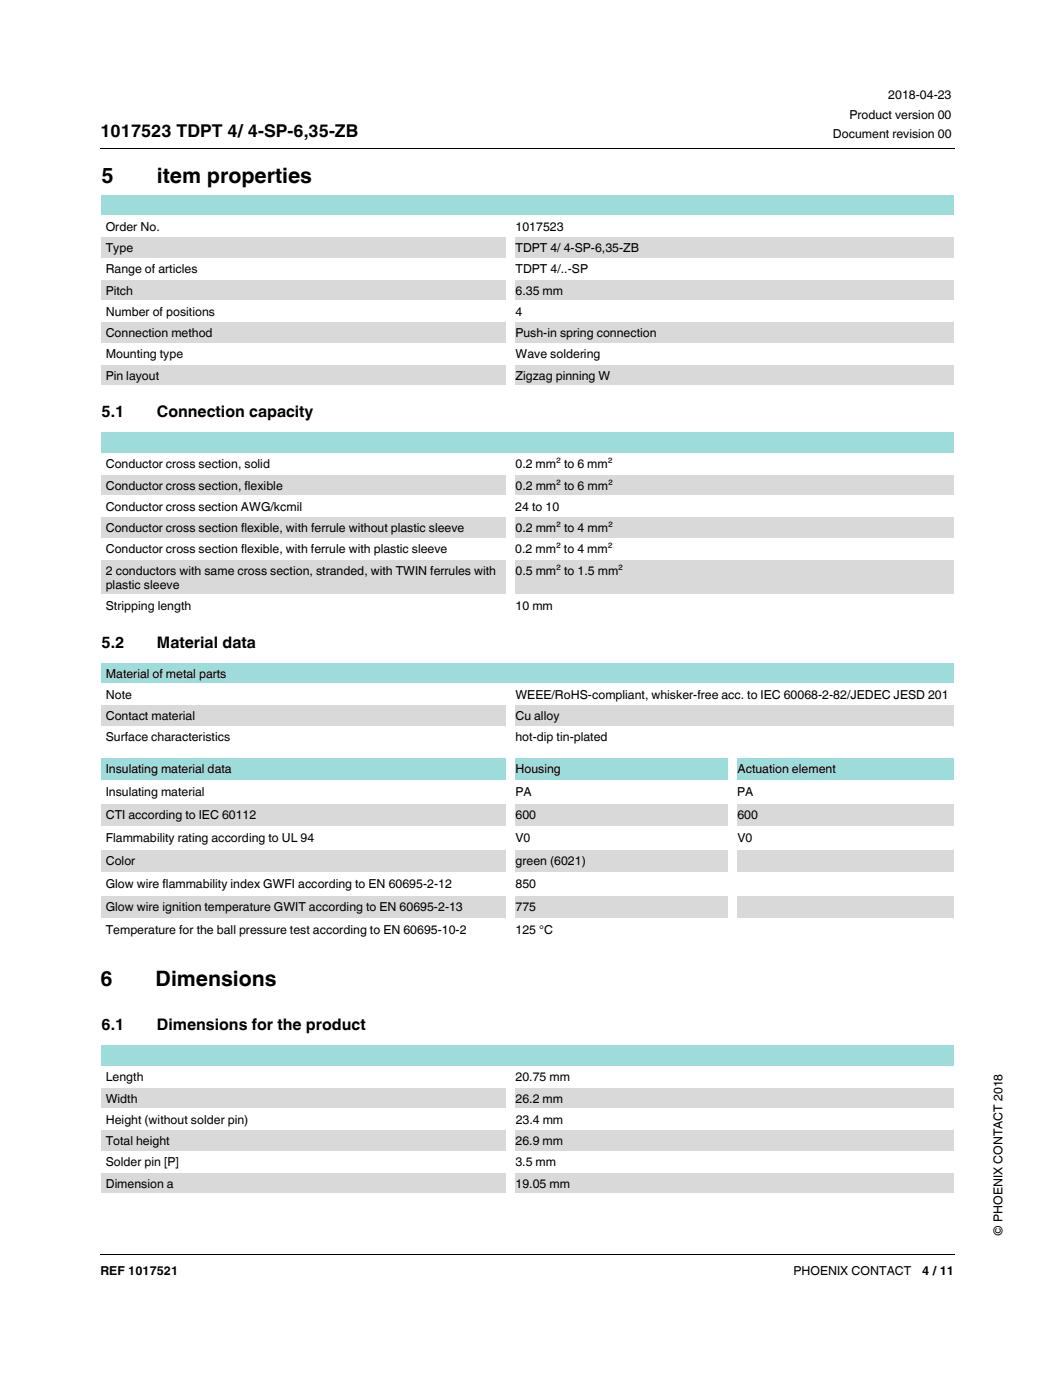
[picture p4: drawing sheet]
<svg xmlns="http://www.w3.org/2000/svg" width="210mm" height="279mm" viewBox="0 0 210 279" stroke-linecap="round" stroke-linejoin="round" font-family="sans-serif">
<defs><g id="words">
<g font-size="4.2">
<text x="20.2" y="36.6">5</text>
<text x="31.2" y="36.6">item properties</text>
<text x="20" y="196.6">6</text>
<text x="31" y="196.6">Dimensions</text>
</g>
<text font-size="3.5" x="20" y="27.4">1017523 TDPT 4/ 4-SP-6,35-ZB</text>
<g font-size="3.2">
<text x="20.2" y="83.2">5.1</text>
<text x="31.2" y="83.2">Connection capacity</text>
<text x="20.2" y="129.1">5.2</text>
<text x="31.2" y="129.1">Material data</text>
<text x="20.2" y="205.4">6.1</text>
<text x="31.2" y="205.4">Dimensions for the product</text>
</g>
<g font-size="2.5">
<text x="169.2" y="23.7">Product version 00</text>
<text x="176.9" y="19.7">2018-04-23</text>
<text x="165.9" y="27.5">Document revision 00</text>
<text x="21.1" y="46">Order No.</text>
<text x="102.7" y="46">1017523</text>
<text x="21.1" y="50.3">Type</text>
<text x="102.7" y="50.3">TDPT 4/ 4-SP-6,35-ZB</text>
<text x="21.1" y="54.5">Range of articles</text>
<text x="21.1" y="58.7">Pitch</text>
<text x="102.7" y="58.7">6.35 mm</text>
<text x="102.7" y="54.5">TDPT 4/..-SP</text>
<text x="21.1" y="63">Number of positions</text>
<text x="102.7" y="63">4</text>
<text x="21.1" y="71.4">Mounting type</text>
<text x="21.1" y="67.2">Connection method</text>
<text x="102.7" y="67.2">Push-in spring connection</text>
<text x="102.7" y="71.4">Wave soldering</text>
<text x="21.1" y="75.7">Pin layout</text>
<text x="102.7" y="75.7">Zigzag pinning W</text>
<text x="21.1" y="93.4">Conductor cross section, solid</text>
<text x="102.7" y="93.4">0.2 mm² to 6 mm²</text>
<text x="21.1" y="101.8">Conductor cross section AWG/kcmil</text>
<text x="21.1" y="97.6">Conductor cross section, flexible</text>
<text x="102.6" y="101.8">24 to 10</text>
<text x="102.7" y="97.6">0.2 mm² to 6 mm²</text>
<text x="21.1" y="106.1">Conductor cross section flexible, with ferrule without plastic sleeve</text>
<text x="102.7" y="106.1">0.2 mm² to 4 mm²</text>
<text x="21.1" y="110.3">Conductor cross section flexible, with ferrule with plastic sleeve</text>
<text x="102.6" y="110.3">0.2 mm² to 4 mm²</text>
<text x="21.1" y="114.5">2 conductors with same cross section, stranded, with TWIN ferrules with</text>
<text x="21.1" y="117.4">plastic sleeve</text>
<text x="102.7" y="114.5">0.5 mm² to 1.5 mm²</text>
<text x="21.1" y="121.6">Stripping length</text>
<text x="102.7" y="121.6">10 mm</text>
<text x="21.1" y="135">Material of metal parts</text>
<text x="21.1" y="139.3">Note</text>
<text x="21.1" y="143.5">Contact material</text>
<text x="102.7" y="143.5">Cu alloy</text>
<text x="102.7" y="139.3">WEEE/RoHS-compliant, whisker-free acc. to IEC 60068-2-82/JEDEC JESD 201</text>
<text x="21.1" y="147.7">Surface characteristics</text>
<text x="102.7" y="147.7">hot-dip tin-plated</text>
<text x="21.1" y="154.1">Insulating material data</text>
<text x="102.7" y="154.1">Housing</text>
<text x="146.9" y="154.1">Actuation element</text>
<text x="21.1" y="158.7">Insulating material</text>
<text x="102.6" y="158.7">PA</text>
<text x="146.8" y="158.7">PA</text>
<text x="21.1" y="167.9">Flammability rating according to UL 94</text>
<text x="21.1" y="163.3">CTI according to IEC 60112</text>
<text x="102.6" y="167.9">V0</text>
<text x="102.7" y="163.3">600</text>
<text x="146.8" y="167.9">V0</text>
<text x="146.9" y="163.3">600</text>
<text x="21.1" y="172.4">Color</text>
<text x="102.7" y="172.4">green (6021)</text>
<text x="21.1" y="177">Glow wire flammability index GWFI according to EN 60695-2-12</text>
<text x="102.7" y="177">850</text>
<text x="21.1" y="181.6">Glow wire ignition temperature GWIT according to EN 60695-2-13</text>
<text x="102.7" y="181.6">775</text>
<text x="21.1" y="186.2">Temperature for the ball pressure test according to EN 60695-10-2</text>
<text x="102.7" y="186.2">125 °C</text>
<text x="21.1" y="215.5">Length</text>
<text x="102.7" y="215.5">20.75 mm</text>
<text x="21.1" y="219.8">Width</text>
<text x="102.7" y="219.8">26.2 mm</text>
<text x="21.1" y="224">Height (without solder pin)</text>
<text x="102.7" y="224">23.4 mm</text>
<text x="21.1" y="232.5">Solder pin [P]</text>
<text x="21.1" y="228.2">Total height</text>
<text x="102.6" y="232.5">3.5 mm</text>
<text x="102.7" y="228.2">26.9 mm</text>
<text x="21.1" y="236.7">Dimension a</text>
<text x="102.7" y="236.7">19.05 mm</text>
<text x="199.6" y="246.3" transform="rotate(-90 199.6 246.3)">© PHOENIX CONTACT 2018</text>
<text x="20" y="254.2">REF 1017521</text>
<text x="158" y="254.2">PHOENIX CONTACT</text>
<text x="183.7" y="254.2">4 / 11</text>
</g>
</g></defs>
<path d="M19.9 29.4l.1 .2zM19.9 250l.1 .1z" fill="#000"/>
<path d="M20 29.5h170.1M20 250h170.1" fill="none" stroke="#000" stroke-width=".2"/>
<path d="M20 252.1h170v9.9h-170z" fill="#fff"/>
<path d="M20 38.7h170v4.3h-170z" fill="#9edbdb"/>
<g fill="#d9d9d9">
<path d="M20 47.2h81.6v4.2h-81.6z"/>
<path d="M101.6 47.2h88.4v4.2h-88.4z"/>
<path d="M20 55.7h81.6v4.2h-81.6z"/>
<path d="M101.6 55.7h88.4v4.2h-88.4z"/>
<path d="M20 64.1h81.6v4.3h-81.6z"/>
<path d="M101.6 64.1h88.4v4.3h-88.4z"/>
<path d="M20 72.6h81.6v4.2h-81.6z"/>
<path d="M101.6 72.6h88.4v4.2h-88.4z"/>
</g>
<g fill="#fff">
<path d="M20 38.8v38z"/>
<path d="M100.7 42.9h1.8v34h-1.8z"/>
<path d="M190 38.8v38z"/>
<path d="M20 38.7l170 .1z"/>
<path d="M20 43h170z"/>
<path d="M20 47.2h170z"/>
<path d="M20 51.4l170 .1z"/>
<path d="M20 55.7h170z"/>
<path d="M20 59.9h170z"/>
<path d="M20 64.1l170 .1z"/>
<path d="M20 68.4h170z"/>
<path d="M20 72.6h170z"/>
<path d="M20 76.8l170 .1z"/>
</g>
<path d="M20 86.1h170v4.2h-170z" fill="#9edbdb"/>
<g fill="#d9d9d9">
<path d="M20 94.5h81.6v4.3h-81.6z"/>
<path d="M101.6 94.5h88.4v4.3h-88.4z"/>
<path d="M20 103h81.6v4.2h-81.6z"/>
<path d="M101.6 103h88.4v4.2h-88.4z"/>
<path d="M20 111.5h81.6v7h-81.6z"/>
<path d="M101.6 111.5h88.4v7h-88.4z"/>
</g>
<g fill="#fff">
<path d="M20 86.1v36.6z"/>
<path d="M100.7 90.3h1.8v32.5h-1.8z"/>
<path d="M190 86.1v36.6z"/>
<path d="M20 86l170 .1z"/>
<path d="M20 90.3h170z"/>
<path d="M20 94.5l170 .1z"/>
<path d="M20 98.7l170 .1z"/>
<path d="M20 103h170z"/>
<path d="M20 107.2l170 .1z"/>
<path d="M20 111.4l170 .1z"/>
<path d="M20 118.5l170 .1z"/>
<path d="M20 122.8h170z"/>
</g>
<path d="M20 132h170v4.2h-170z" fill="#9edbdb"/>
<g fill="#d9d9d9">
<path d="M20 140.5h81.6v4.2h-81.6z"/>
<path d="M101.6 140.5h88.4v4.2h-88.4z"/>
</g>
<g fill="#fff">
<path d="M20 132v16.9z"/>
<path d="M100.7 136.2h1.8v12.8h-1.8z"/>
<path d="M190 132v16.9z"/>
<path d="M20 132h170z"/>
<path d="M20 136.2l170 .1z"/>
<path d="M20 140.4l170 .1z"/>
<path d="M20 144.7h170z"/>
<path d="M20 148.9l170 .1z"/>
</g>
<g fill="#9edbdb">
<path d="M20 151.1h81.6v4.5h-81.6z"/>
<path d="M101.6 151.1h44.2v4.5h-44.2z"/>
<path d="M145.8 151.1h44.2v4.5h-44.2z"/>
</g>
<g fill="#d9d9d9">
<path d="M20 160.2h81.6v4.6h-81.6z"/>
<path d="M101.6 160.2h44.2v4.6h-44.2z"/>
<path d="M145.8 160.2h44.2v4.6h-44.2z"/>
<path d="M20 169.4h81.6v4.6h-81.6z"/>
<path d="M101.6 169.4h44.2v4.6h-44.2z"/>
<path d="M145.8 169.4h44.2v4.6h-44.2z"/>
<path d="M20 178.6h81.6v4.6h-81.6z"/>
<path d="M101.6 178.6h44.2v4.6h-44.2z"/>
<path d="M145.8 178.6h44.2v4.6h-44.2z"/>
</g>
<g fill="#fff">
<path d="M20 151.1v36.6z"/>
<path d="M100.7 151h1.8v36.8h-1.8z"/>
<path d="M144.9 151h1.8v36.8h-1.8z"/>
<path d="M190 151.1v36.6z"/>
<path d="M20 151l170 .1z"/>
<path d="M20 155.6l170 .1z"/>
<path d="M20 160.2l170 .1z"/>
<path d="M20 164.8l170 .1z"/>
<path d="M20 169.4h170z"/>
<path d="M20 174h170z"/>
<path d="M20 178.5l170 .1z"/>
<path d="M20 183.1l170 .1z"/>
<path d="M20 187.7l170 .1z"/>
</g>
<path d="M20 208.3h170v4.2h-170z" fill="#9edbdb"/>
<g fill="#d9d9d9">
<path d="M20 216.7h81.6v4.3h-81.6z"/>
<path d="M101.6 216.7h88.4v4.3h-88.4z"/>
<path d="M20 225.2h81.6v4.2h-81.6z"/>
<path d="M101.6 225.2h88.4v4.2h-88.4z"/>
<path d="M20 233.7h81.6v4.2h-81.6z"/>
<path d="M101.6 233.7h88.4v4.2h-88.4z"/>
</g>
<g fill="#fff">
<path d="M20 208.3v29.6z"/>
<path d="M100.7 212.5h1.8v25.4h-1.8z"/>
<path d="M190 208.3v29.6z"/>
<path d="M20 208.2l170 .1z"/>
<path d="M20 212.5h170z"/>
<path d="M20 216.7l170 .1z"/>
<path d="M20 220.9l170 .1z"/>
<path d="M20 225.2h170z"/>
<path d="M20 229.4l170 .1z"/>
<path d="M20 233.6l170 .1z"/>
<path d="M20 237.9h170z"/>
</g>
<use href="#words"/>
</svg>
